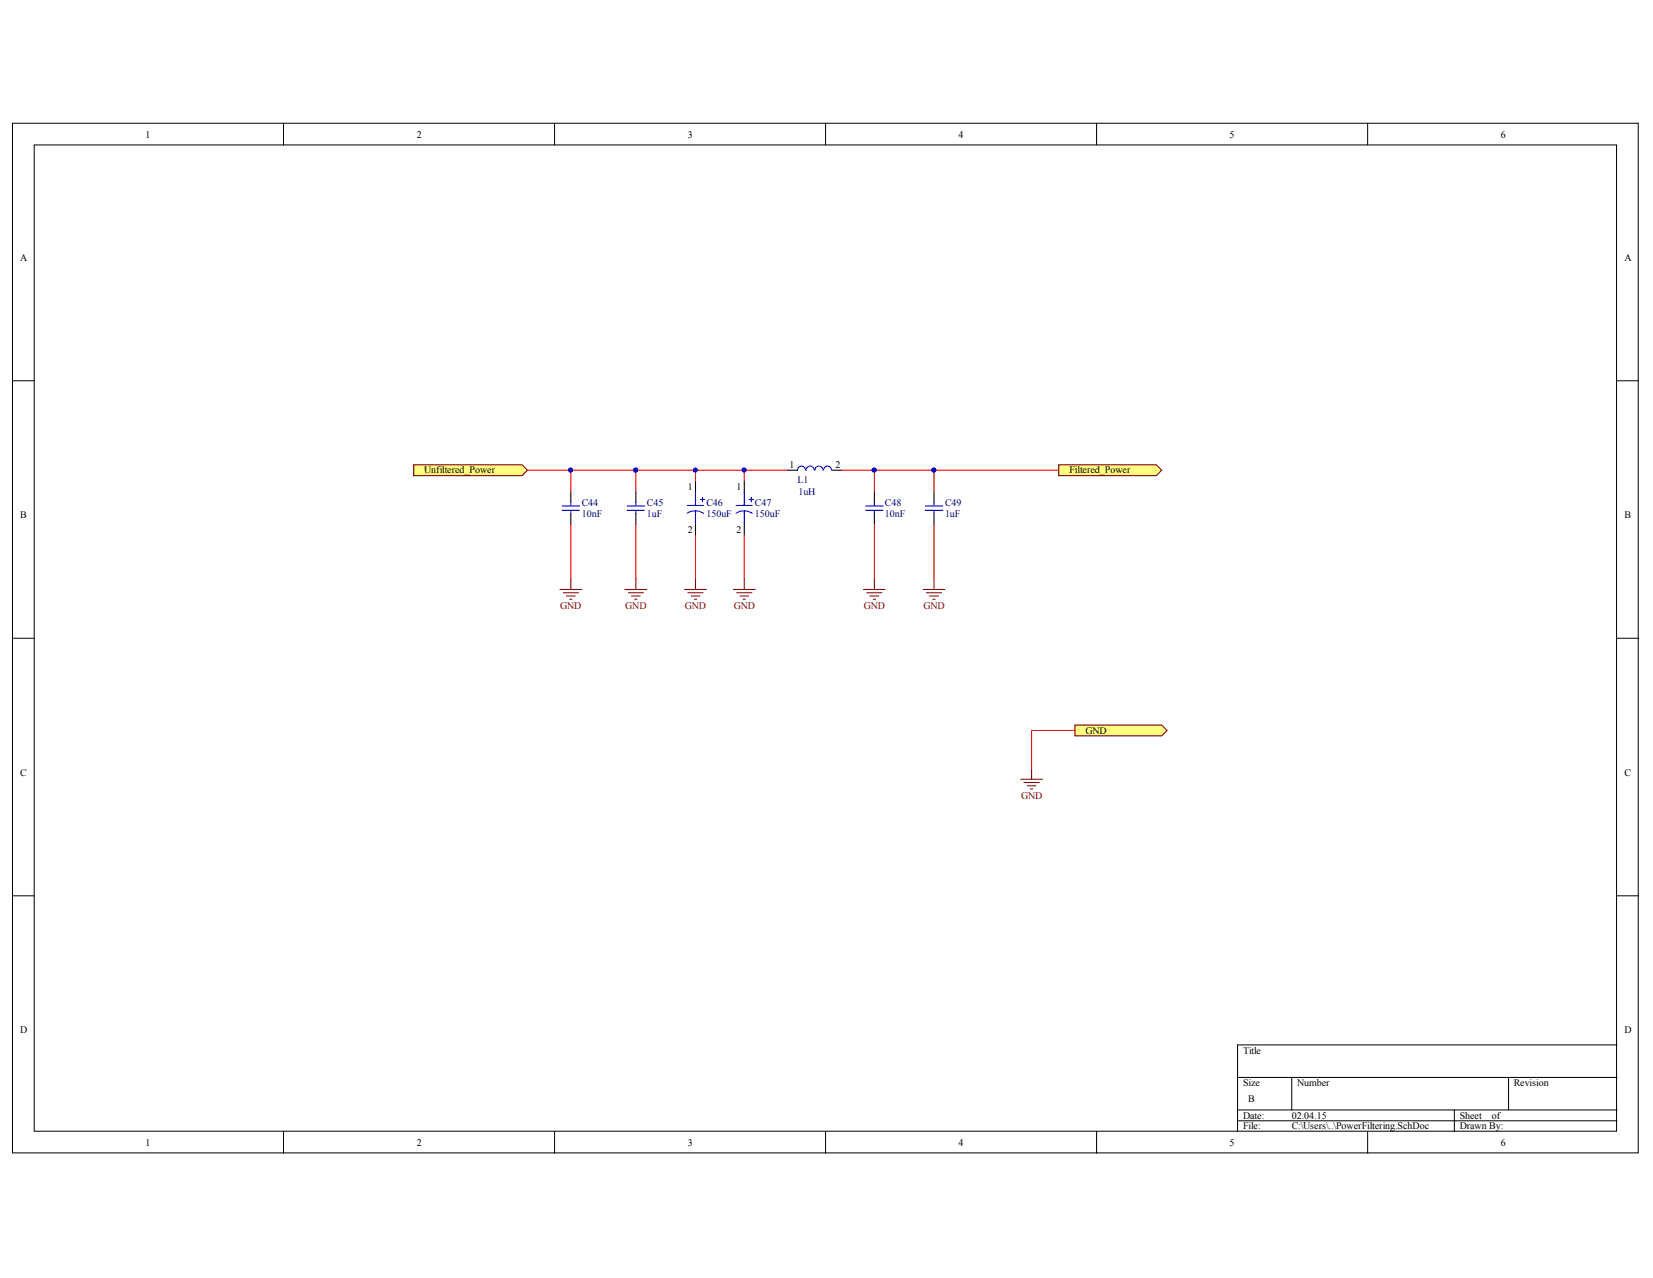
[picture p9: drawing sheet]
<svg xmlns="http://www.w3.org/2000/svg" width="279mm" height="216mm" viewBox="0 0 279 216" stroke-linecap="round" stroke-linejoin="round" font-family="sans-serif">
<defs><g id="words">
<g font-size="1.7">
<text x="24.6" y="23.2">1</text>
<text x="70.4" y="23.2">2</text>
<text x="116.3" y="23.2">3</text>
<text x="162" y="23.2">4</text>
<text x="207.8" y="23.2">5</text>
<text x="253.7" y="23.2">6</text>
<text x="3.4" y="44">A</text>
<text x="274.6" y="44">A</text>
<text x="71.7" y="80">Unfiltered_Power</text>
<text x="116.3" y="82.8">1</text>
<text x="124.5" y="82.8">1</text>
<text x="133.4" y="79.1">1</text>
<text x="141.2" y="79.1">2</text>
<text x="180.8" y="80">Filtered_Power</text>
<text x="3.4" y="87.6">B</text>
<text x="274.6" y="87.6">B</text>
<text x="116.3" y="90.1">2</text>
<text x="124.5" y="90.1">2</text>
<text x="183.5" y="123.9">GND</text>
<text x="3.4" y="131">C</text>
<text x="274.6" y="131">C</text>
<text x="3.4" y="174.6">D</text>
<text x="210.1" y="178">Title</text>
<text x="274.6" y="174.6">D</text>
<text x="210.1" y="183.5">Size</text>
<text x="219.3" y="183.5">Number</text>
<text x="255.9" y="183.5">Revision</text>
<text x="210.1" y="189">Date:</text>
<text x="210.1" y="190.8">File:</text>
<text x="211" y="186.2">B</text>
<text x="218.3" y="189">02.04.15</text>
<text x="218.3" y="190.8">C:\Users\..\PowerFiltering.SchDoc</text>
<text x="246.7" y="189">Sheet</text>
<text x="246.7" y="190.8">Drawn By:</text>
<text x="252.2" y="189">of</text>
<text x="24.6" y="193.6">1</text>
<text x="70.4" y="193.6">2</text>
<text x="116.3" y="193.6">3</text>
<text x="162" y="193.6">4</text>
<text x="207.8" y="193.6">5</text>
<text x="253.7" y="193.6">6</text>
</g>
<g font-size="1.7" fill="#000080">
<text x="134.8" y="81.7">L1</text>
<text x="135" y="83.7">1uH</text>
<text x="98.3" y="87.3">10nF</text>
<text x="98.3" y="85.5">C44</text>
<text x="109.3" y="87.3">1uF</text>
<text x="109.3" y="85.5">C45</text>
<text x="119.4" y="87.3">150uF</text>
<text x="119.4" y="85.5">C46</text>
<text x="127.6" y="87.3">150uF</text>
<text x="127.6" y="85.5">C47</text>
<text x="149.6" y="87.3">10nF</text>
<text x="149.6" y="85.5">C48</text>
<text x="159.7" y="87.3">1uF</text>
<text x="159.7" y="85.5">C49</text>
</g>
<g font-size="1.7" fill="#800000">
<text x="94.7" y="102.9">GND</text>
<text x="105.7" y="102.9">GND</text>
<text x="115.8" y="102.9">GND</text>
<text x="124" y="102.9">GND</text>
<text x="146" y="102.9">GND</text>
<text x="156.1" y="102.9">GND</text>
<text x="172.6" y="134.9">GND</text>
</g>
</g></defs>
<g fill="#fff" stroke="#000" stroke-width=".17">
<path d="M2.1 20.8h274.8v174h-274.8z"/>
<path d="M5.8 24.5h267.4v166.6h-267.4z"/>
</g>
<g fill="none" stroke="#000" stroke-width=".17">
<path d="M47.9 20.8v3.7M93.7 20.8v3.7M139.5 20.8v3.7M185.4 20.8v3.7M231.2 20.8v3.7M2.1 64.3h3.7M273.3 64.3h3.7M2.1 107.8h3.7M273.3 107.8h3.7M2.1 151.3h3.7M273.3 151.3h3.7M273.3 176.5h-64.1v14.7"/>
<path d="M47.9 191.2v3.6M93.7 191.2v3.6M139.5 191.2v3.6M185.4 191.2v3.6M209.2 182h64.1M209.2 187.5h64.1M209.2 189.3h64.1M218.3 182v5.5M231.2 191.2v3.6M245.8 187.5v3.7M255 182v5.5"/>
</g>
<g fill="#ffff80" stroke="#800000" stroke-width=".18">
<path d="M69.9 78.5h18.3l1 .9-1 1h-18.3z" fill-rule="evenodd"/>
<path d="M178.9 78.5h16.5l1 .9-1 1h-16.5z" fill-rule="evenodd"/>
<path d="M181.7 122.5h14.7l.9 .9-.9 .9h-14.7z" fill-rule="evenodd"/>
</g>
<g fill="none" stroke="#800000" stroke-width=".18">
<path d="M94.7 99.6h3.6M96.5 97.8v1.8M105.6 99.6h3.7M107.5 97.8v1.8M115.7 99.6h3.7M117.6 97.8v1.8M124 99.6h3.6M125.8 97.8v1.8M146 99.6h3.6M147.8 97.8v1.8M156 99.6h3.7M157.9 97.8v1.8"/>
<path d="M95.2 100.1h2.6M95.8 100.7h1.4M96.3 101.2h.4M106.2 100.1h2.6M106.7 100.7h1.5M107.3 101.2h.4M116.3 100.1h2.5M116.8 100.7h1.5M117.4 101.2h.3M124.5 100.1h2.6M125.1 100.7h1.4M125.6 101.2h.4"/>
<path d="M146.5 100.1h2.6M147.1 100.7h1.4M147.6 101.2h.4M156.6 100.1h2.6M157.1 100.7h1.5M157.7 101.2h.4M172.5 131.6h3.7M173.1 132.2h2.5M173.6 132.7h1.5M174.2 133.3h.3M174.4 129.8v1.8"/>
</g>
<g fill="none" stroke="#000" stroke-width=".18">
<path d="M133.1 79.4h1.7M140.6 79.4h1.7M96.5 83.1v1.8M96.5 86.8v1.8M107.5 83.1v1.8M107.5 86.8v1.8M117.6 81.3v2M117.6 88.4v2M125.8 81.3v2M125.8 88.4v2M147.8 83.1v1.8M147.8 86.8v1.8"/>
<path d="M157.9 83.1v1.8M157.9 86.8v1.8"/>
</g>
<g fill="none" stroke="#00f" stroke-width=".18">
<path d="M136.2 79.4a.68 .68 0 0 0-.7-.7 .68 .68 0 0 0-.7 .8M137.6 79.4a.68 .68 0 0 0-.7-.7 .68 .68 0 0 0-.6 .8M139.1 79.4a.68 .68 0 0 0-.7-.7 .68 .68 0 0 0-.7 .8M140.6 79.4a.68 .68 0 0 0-.7-.7 .68 .68 0 0 0-.7 .8M95 86.2h2.9M95 85.5h2.9M96.5 84.9v.6M96.5 86.2v.6M106 86.2h2.9M106 85.5h2.9M107.5 84.9v.6M107.5 86.2v.6"/>
<path d="M116.2 86.7a2.44 2.44 0 0 1 2.7 0M116.2 85.4h2.7M117.6 83.2v2.2M117.6 86.3v2.1M118.4 84.4h.7M118.7 84v.8M124.4 86.7a2.44 2.44 0 0 1 2.8 0M124.4 85.4h2.8M125.8 83.2v2.2M125.8 86.3v2.1M126.6 84.4h.8M127 84v.8"/>
<path d="M146.3 86.2h3M146.3 85.5h3M147.8 84.9v.6M147.8 86.2v.6M156.4 86.2h2.9M156.4 85.5h2.9M157.9 84.9v.6M157.9 86.2v.6"/>
</g>
<g fill="none" stroke="#f00" stroke-width=".18">
<path d="M89.2 79.4h18.3M96.5 79.4v3.7M107.5 79.4h25.6M107.5 79.4v3.7M117.6 79.4v1.9M125.8 79.4v1.9M142.3 79.4h36.6M147.8 79.4v3.7M157.9 79.4v3.7M96.5 88.6v9.2M107.5 88.6v9.2M117.6 90.4v7.4"/>
<path d="M125.8 90.4v7.4M147.8 88.6v9.2M157.9 88.6v9.2M181.7 123.4h-7.3v6.4"/>
</g>
<g fill="#00f" stroke="#00f" stroke-width=".17">
<circle cx="147.8" cy="79.4" r=".33"/>
<circle cx="107.4" cy="79.4" r=".33"/>
<circle cx="96.5" cy="79.4" r=".33"/>
<circle cx="157.8" cy="79.4" r=".33"/>
<circle cx="117.5" cy="79.4" r=".33"/>
<circle cx="125.8" cy="79.4" r=".33"/>
</g>
<use href="#words"/>
</svg>
